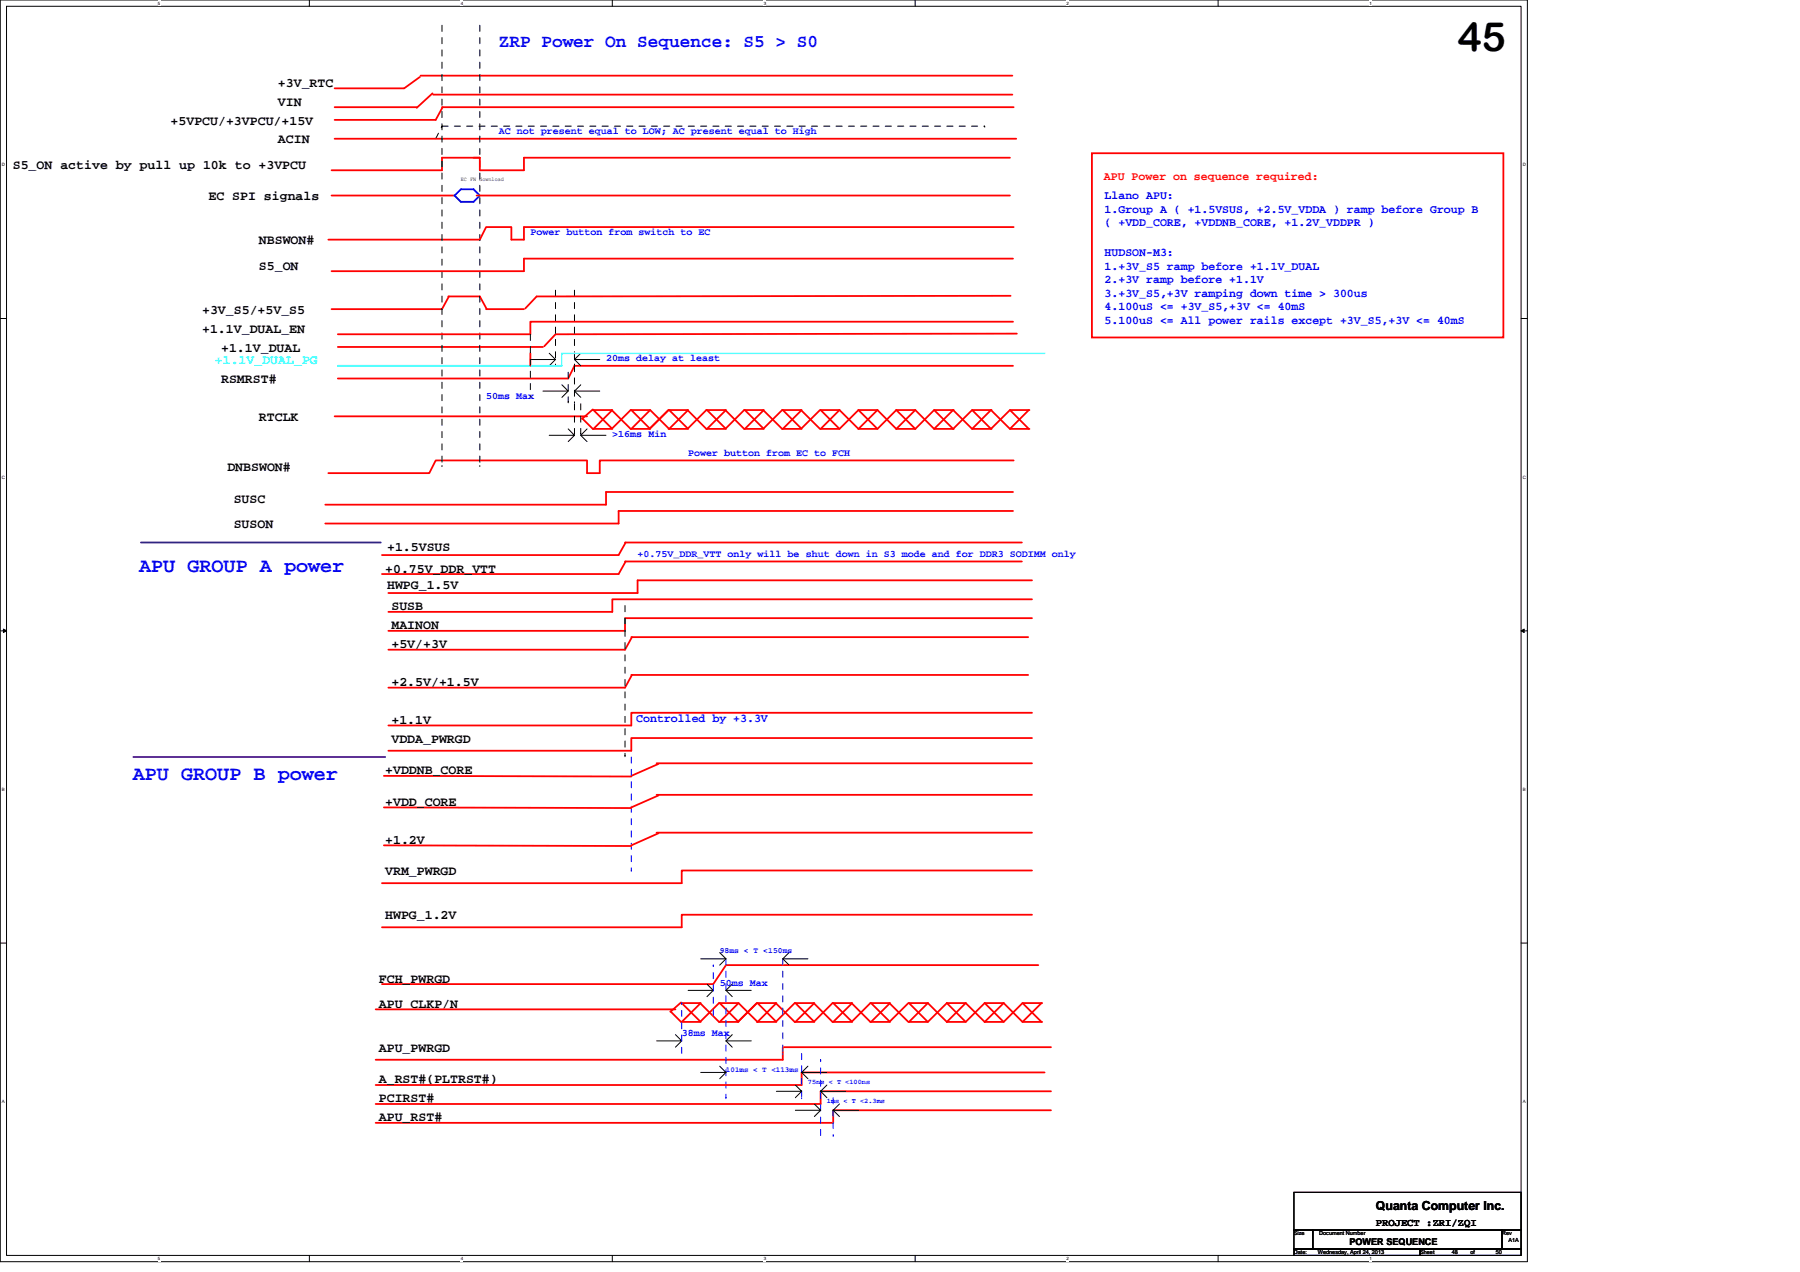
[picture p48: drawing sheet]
<svg xmlns="http://www.w3.org/2000/svg" width="297mm" height="210mm" viewBox="0 0 297 210" stroke-linecap="round" stroke-linejoin="round" font-family="sans-serif">
<defs><g id="words">
<text font-size="6.6" x="240.6" y="8.4">45</text>
<g font-size="3.3" fill="#00f">
<text x="22.9" y="94.4">APU GROUP A power</text>
<text x="21.9" y="128.8">APU GROUP B power</text>
</g>
<text font-size="3" fill="#00f" x="82.3" y="7.7">ZRP Power On Sequence: S5 &gt; S0</text>
<g font-size="2.2">
<text x="45.9" y="14.3">+3V_RTC</text>
<text x="45.9" y="17.4">VIN</text>
<text x="28.1" y="20.6">+5VPCU/+3VPCU/+15V</text>
<text x="45.9" y="23.7">ACIN</text>
<text x="2.1" y="27.9">S5_ON active by pull up 10k to +3VPCU</text>
<text x="34.4" y="33.1">EC SPI signals</text>
<text x="42.7" y="40.3">NBSWON#</text>
<text x="42.7" y="44.5">S5_ON</text>
<text x="33.4" y="51.8">+3V_S5/+5V_S5</text>
<text x="33.4" y="54.9">+1.1V_DUAL_EN</text>
<text x="36.5" y="58.1">+1.1V_DUAL</text>
<text x="36.5" y="63.3">RSMRST#</text>
<text x="42.7" y="69.5">RTCLK</text>
<text x="37.5" y="77.8">DNBSWON#</text>
<text x="38.6" y="83">SUSC</text>
<text x="38.6" y="87.2">SUSON</text>
<text x="63.6" y="94.5">+0.75V_DDR_VTT</text>
<text x="63.9" y="91">+1.5VSUS</text>
<text x="63.9" y="97.2">HWPG_1.5V</text>
<text x="64.6" y="100.8">SUSB</text>
<text x="64.6" y="103.9">MAINON</text>
<text x="64.6" y="107">+5V/+3V</text>
<text x="64.6" y="113.2">+2.5V/+1.5V</text>
<text x="64.6" y="119.5">+1.1V</text>
<text x="64.6" y="122.6">VDDA_PWRGD</text>
<text x="63.6" y="127.8">+VDDNB_CORE</text>
<text x="63.6" y="133">+VDD_CORE</text>
<text x="63.6" y="139.3">+1.2V</text>
<text x="63.6" y="144.5">VRM_PWRGD</text>
<text x="63.6" y="151.8">HWPG_1.2V</text>
<text x="62.5" y="162.2">FCH_PWRGD</text>
<text x="62.5" y="166.3">APU_CLKP/N</text>
<text x="62.5" y="173.7">APU_PWRGD</text>
<text x="62.5" y="178.9">A_RST#(PLTRST#)</text>
<text x="62.5" y="185.1">APU_RST#</text>
<text x="62.5" y="182">PCIRST#</text>
</g>
<text font-size="2.2" fill="#0ff" x="35.5" y="60.1">+1.1V_DUAL_PG</text>
<text font-size="2.1" x="227.1" y="199.8">Quanta Computer Inc.</text>
<text font-size="2" fill="#f00" x="182.2" y="29.8">APU Power on sequence required:</text>
<g font-size="2" fill="#00f">
<text x="182.3" y="32.9">Llano APU:</text>
<text x="182.3" y="35.1">1.Group A ( +1.5VSUS, +2.5V_VDDA ) ramp before Group B</text>
<text x="182.3" y="37.4">( +VDD_CORE, +VDDNB_CORE, +1.2V_VDDPR )</text>
<text x="182.3" y="42.3">HUDSON-M3:</text>
<text x="182.3" y="44.5">1.+3V_S5 ramp before +1.1V_DUAL</text>
<text x="182.3" y="46.8">2.+3V ramp before +1.1V</text>
<text x="182.3" y="49">3.+3V_S5,+3V ramping down time &gt; 300us</text>
<text x="182.3" y="51.2">4.100uS &lt;= +3V_S5,+3V &lt;= 40mS</text>
<text x="182.3" y="53.5">5.100uS &lt;= All power rails except +3V_S5,+3V &lt;= 40mS</text>
<text x="105" y="119.1">Controlled by +3.3V</text>
</g>
<text font-size="1.8" x="227.1" y="202.4">PROJECT :ZRI/ZQI</text>
<g font-size="1.7" fill="#00f">
<text x="82.3" y="22.2">AC not present equal to LOW; AC present equal to High</text>
<text x="87.5" y="38.8">Power button from switch to EC</text>
<text x="100" y="59.7">20ms delay at least</text>
<text x="80.2" y="65.9">50ms Max</text>
<text x="101" y="72.2">&gt;16ms Min</text>
<text x="113.6" y="75.3">Power button from EC to FCH</text>
<text x="105.2" y="91.9">+0.75V_DDR_VTT only will be shut down in S3 mode and for DDR3 SODIMM only</text>
<text x="118.8" y="162.8">50ms Max</text>
<text x="112.5" y="171.1">38ms Max</text>
</g>
<text font-size="1.5" x="222.7" y="205.4">POWER SEQUENCE</text>
<text font-size="1.3" fill="#00f" x="118.8" y="157.3">98ms &lt; T &lt;150ms</text>
<text font-size="1.2" fill="#00f" x="119.8" y="177">101ms &lt; T &lt;113ms</text>
<g font-size="1.1" fill="#00f">
<text x="133.3" y="179">75ns &lt; T &lt;100ns</text>
<text x="136.5" y="182.1">1ms &lt; T &lt;2.3ms</text>
</g>
<g font-size=".9">
<text x="76" y="29.9">EC FW download</text>
<text x="213.5" y="203.9">Size</text>
<text x="217.7" y="203.9">Document Number</text>
<text x="247.9" y="203.9">Rev</text>
<text x="213.5" y="207">Date:</text>
<text x="217.5" y="207">Wednesday, April 24, 2013</text>
<text x="234.4" y="207">Sheet</text>
<text x="239.6" y="207">48</text>
<text x="242.7" y="207">of</text>
<text x="246.8" y="207">50</text>
<text x="248.9" y="205">A1A</text>
</g>
<g font-size=".7">
<text x="26.1" y=".8">5</text>
<text x="76" y=".8">4</text>
<text x="126" y=".8">3</text>
<text x="176" y=".8">2</text>
<text x="226" y=".8">1</text>
<text x=".3" y="27.5">D</text>
<text x="251.3" y="27.5">D</text>
<text x=".3" y="79">C</text>
<text x="251.3" y="79">C</text>
<text x=".3" y="130.6">B</text>
<text x="251.3" y="130.6">B</text>
<text x=".3" y="182.1">A</text>
<text x="251.3" y="182.1">A</text>
<text x="26.1" y="208">5</text>
<text x="76" y="208">4</text>
<text x="126" y="208">3</text>
<text x="176" y="208">2</text>
<text x="226" y="208">1</text>
</g>
</g></defs>
<path d="M0 0h252v208.3h-252zM1.1 1h249.9v206.2h-249.9z" fill="none" stroke="#000" stroke-width=".17"/>
<g fill="#fff">
<path d="M26.1 .1h.4v.9h-.4z"/>
<path d="M26.1 207.4h.4v.8h-.4z"/>
</g>
<path d="M51.1 0v1M51.1 207.2v1.1" fill="none" stroke="#000" stroke-width=".17"/>
<g fill="#fff">
<path d="M76 .1h.4v.9h-.4z"/>
<path d="M76 207.4h.4v.8h-.4z"/>
</g>
<path d="M101 0v1M101 207.2v1.1" fill="none" stroke="#000" stroke-width=".17"/>
<g fill="#fff">
<path d="M126 .1h.4v.9h-.4z"/>
<path d="M126 207.4h.4v.8h-.4z"/>
</g>
<path d="M151 0v1M151 207.2v1.1" fill="none" stroke="#000" stroke-width=".17"/>
<g fill="#fff">
<path d="M176 .1h.4v.9h-.4z"/>
<path d="M176 207.4h.4v.8h-.4z"/>
</g>
<path d="M201 0v1M201 207.2v1.1" fill="none" stroke="#000" stroke-width=".17"/>
<g fill="#fff">
<path d="M226 .1h.4v.9h-.4z"/>
<path d="M226 207.4h.4v.8h-.4z"/>
<path d="M.3 26.8h.5v.8h-.5z"/>
<path d="M251.3 26.8h.5v.8h-.5z"/>
<path d="M.3 78.3h.5v.9h-.5z"/>
<path d="M251.3 78.3h.5v.9h-.5z"/>
</g>
<path d="M0 52.6h1.1M251 52.6h1" fill="none" stroke="#000" stroke-width=".17"/>
<g fill="#fff">
<path d="M.3 129.9h.5v.8h-.5z"/>
<path d="M251.3 129.9h.5v.8h-.5z"/>
</g>
<path d="M0 104.1h1.1M251 104.1h1" fill="none" stroke="#000" stroke-width=".17"/>
<path d="M.6 103.8l.5 .3-.5 .3zM251 104.1l.5-.3v.6z" fill="#000" stroke="#000" stroke-width=".17"/>
<g fill="#fff">
<path d="M.3 181.4h.5v.9h-.5z"/>
<path d="M251.3 181.4h.5v.9h-.5z"/>
</g>
<g fill="none" stroke="#000" stroke-width=".17">
<path d="M87.5 59.4h4.2M90.6 58.3l1.1 1.1M91.7 59.4l-1.1 1M94.8 59.4h4.2M94.8 59.4l1 1M95.8 58.3l-1 1.1M92.7 63.5l1.1 1.1h-4.2M93.8 64.6l-1.1 1M93.8 70.8l1 1.1h-4.2M94.8 64.6h4.2M94.8 64.6l1 1M94.8 71.9l-1 1"/>
<path d="M95.8 63.5l-1 1.1M95.8 71.9h4.2M95.8 71.9l1.1 1M96.9 70.8l-1.1 1.1M0 155.7h1.1M118.8 157.2l1 1.1h-4.2M119.8 158.3l-1 1M129.2 158.3h4.1M129.2 158.3l1 1M130.2 157.2l-1 1.1M251 155.7h1M111.5 170.8l1 1h-4.2"/>
<path d="M112.5 171.8l-1 1.1M116.7 162.5l1 1h-4.1M117.7 163.5l-1 1M118.8 176l1 1h-4.2M119.8 163.5h4.2M119.8 163.5l1 1M119.8 177l-1 1.1M119.8 171.8h4.2M119.8 171.8l1 1.1M120.8 162.5l-1 1M120.8 170.8l-1 1M131.3 179.1l1 1h-4.2"/>
<path d="M132.3 177h4.2M132.3 177l1 1.1M133.3 176l-1 1M136.5 179.1l-1.1 1M132.3 180.1l-1 1.1M134.4 182.2l1 1.1h-4.1M135.4 180.1h4.2M135.4 180.1l1.1 1.1M135.4 183.3l-1 1M137.5 183.3h4.2M137.5 183.3l1 1M138.5 182.2l-1 1.1"/>
<path d="M213.5 196.8h37.5v6.3h-37.5zM213.5 206.2h20.9v1h-20.9zM213.5 203.1h3.1v3.1h-3.1zM216.6 203.1h31.3v3.1h-31.3zM234.4 206.2h16.6v1h-16.6zM247.9 203.1h3.1v3.1h-3.1z"/>
</g>
<g fill="none" stroke="#f00" stroke-width=".3">
<path d="M55.2 17.7h13.6M69.3 12.7l-2.6 1.9h-11.5M69.4 12.5h97.7M71.4 15.4l-2.6 2.4M71.5 15.6h95.6M72.9 17.7h94.4M73 17.7l-1.1 2.1h-16.7M54.7 32.3h20.3M55.2 22.9h112.5M78.1 26h1.1M78.7 32.3h88M79.2 26h-6.3v2.1h-18.2"/>
<path d="M79.2 26v2.1h7.3v-2.1h80.2M84.3 37.5h-4.1l-1 2.1h-25M84.4 37.5v2.1h2.1v-2.1h80.8M180.2 25.3h67.9v30.4h-67.9zM55.7 57.3h33.9M74 48.9h5.2l1.1 2.1M74.1 48.9l-1.2 2.1h-18.2M80.2 51h6.3M87.5 58.3v2.1M166.8 48.8l-78.2 .1-1.9 2M167.2 42.7h-80.7v2.1h-31.8M167.2 53.1h-79.7v2.1h-31.8"/>
<path d="M167.8 55.1l-76.1 .1-1.9 2M55.2 68.7h41.7M96.8 76h-24.9l-1.1 2.1h-16.6M96.9 76v2.1h2.1v-2.1h68.3M97.8 67.6l-1.7 1.6M97.8 67.7h3.1l3.2 3.1h3.1l3.1-3.1M97.9 67.7l3.1 3.1M101 67.7l-3.1 3.1M104.2 67.7l3.1 3.1M107.2 67.7h-3.1l-3.2 3.1h-3.1l-1.7-1.8M110.4 67.7l3.2 3.1M113.6 67.7l-3.2 3.1-3.1-3.1-3.1 3.1"/>
<path d="M116.7 67.7l3.1 3.1M119.8 67.7l-3.1 3.1M122.9 67.7l3.1 3.1M126 67.7l-3.1 3.1M129.2 67.7l3.1 3.1M132.3 67.7l-3.1 3.1M135.3 67.7l-3.1 3.1h-3.1l-3.2-3.1h-3.1l-3.1 3.1h-3.1l-3.1-3.1h-3.2l-3.1 3.1M135.3 70.8l-3.1-3.1h-3.1l-3.2 3.1h-3.1l-3.1-3.1h-3.1l-3.1 3.1h-3.2M138.5 67.7h-3.1l3.1 3.1M138.5 67.7l3.2 3.1M138.5 67.7l-3.1 3.1h3.1l3.2-3.1M141.7 67.7h3.1"/>
<path d="M141.7 67.7l3.1 3.1M144.8 67.7l3.1 3.1M144.8 67.7l-3.1 3.1M147.9 67.7l-3.1 3.1h-3.1M147.9 67.7h3.1M147.9 70.8h3.1M147.9 67.7l3.1 3.1M151 67.7l3.2 3.1 3.1-3.1 3.1 3.1 3.1-3.1 3.2 3.1 3.1-3.1M151 67.7l-3.1 3.1M154.3 70.8h3.1M154.3 67.7h3.1M160.5 67.7h3.1"/>
<path d="M160.5 70.8h3.1M166.8 67.7h3.1M166.8 70.8h3.1M167.2 60.4h-72.4l-1 2.1h-38.1M169.8 70.8l-3.1-3.1-3.2 3.1-3.1-3.1-3.1 3.1-3.1-3.1-3.2 3.1M103.1 89.6h65.5M103.1 92.7h65.5M103.2 89.6l-1.1 2h-39.1M103.2 92.7l-1.1 2.1h-39.1M167.2 81.2h-67.2v2.1h-46.3M167.2 84.3h-65.1v2.1h-48.4M170.3 95.8h-65.1v2.1h-41.1"/>
<path d="M170.3 98.9h-69.3v2.1h-36.9M104.2 105.2h65.5M104.2 111.4h65.5M104.3 105.2l-1.2 2.1h-39M104.3 111.4l-1.2 2.1h-39M170.3 102h-67.2v2.1h-39M170.3 117.7h-66.1v2.1h-40.1M63.3 128.1l40.9 .1M63.3 133.3l40.9 .1M63.3 139.6l40.9 .1M108.3 126h62M108.3 131.2h62"/>
<path d="M108.3 137.5h62M108.6 126.1l-4.4 2M108.6 131.3l-4.4 2M108.6 137.6l-4.4 2M170.3 121.8h-66.1v2.1h-40.1M170.3 143.7h-57.8v2.1h-49.5M170.3 151h-57.8v2.1h-49.5M171.3 159.3h-51.5l-2.1 3.2h-54.7M62 166.6h49.5M112.4 165.5l-1.8 1.5M112.4 165.6h3.1l3.2 3.1h3.1l3.1-3.1M112.5 165.6l3.1 3.1"/>
<path d="M115.6 165.6l-3.1 3.1M118.8 165.6l3.1 3.1M121.8 165.6h-3.1l-3.2 3.1h-3.1l-1.8-1.8M125 165.6l3.1 3.1M128.1 165.6l-3.1 3.1-3.1-3.1-3.1 3.1M131.3 165.6l3.1 3.1M134.4 165.6l-3.1 3.1M137.5 165.6l3.1 3.1M140.6 165.6l-3.1 3.1M143.7 165.6l3.2 3.1M146.9 165.6l-3.2 3.1M149.9 165.6l-3.1 3.1h-3.2l-3.1-3.1h-3.1l-3.1 3.1h-3.2l-3.1-3.1h-3.1l-3.1 3.1"/>
<path d="M149.9 168.7l-3.1-3.1h-3.2l-3.1 3.1h-3.1l-3.1-3.1h-3.2l-3.1 3.1h-3.1M153.1 165.6h-3.1l3.1 3.1M153.1 165.6l3.1 3.1M153.1 165.6l-3.1 3.1h3.1l3.1-3.1M156.2 165.6h3.2M156.2 165.6l3.2 3.1M159.4 165.6l3.1 3.1M159.4 165.6l-3.2 3.1M162.5 165.6l-3.1 3.1h-3.2M162.5 165.6h3.1M162.5 165.6l3.1 3.1M165.6 165.6l3.1 3.1 3.2-3.1"/>
<path d="M165.6 165.6l-3.1 3.1M168.8 165.6h3.2M168.8 168.7h3.2M171.9 168.7l-3.2-3.1-3.1 3.1h-3.1M172.4 177h-40.1v2.1h-70.3M173.4 172.9h-44.2v2h-67.2M173.4 183.3h-35.9v2.1h-75.5M173.4 180.1h-38v2.1h-73.4"/>
</g>
<g fill="none" stroke="#000" stroke-width=".17" stroke-dasharray="1 1 1 1 1 1 1 1">
<path d="M72.9 4.2v72.7M79.2 4.2v72.7M71.9 22.9l1-2.1M72.9 20.8h.1M72.9 20.8h89.6M162.5 20.8h.1M87.5 55.2v10.1M91.7 47.9v12.2M94.8 58.3v8M94.8 47.9v12.2M72.9 76.9h.1M79.2 76.9h.1"/>
<path d="M87.5 65.3h.1M91.7 60.1h.1M93.8 61.4v4.9M93.8 66.3h.1M94.8 66.3h.1M94.8 66.7v4.8M94.8 71.5h.1M94.8 60.1h.1M95.8 66.7v4.8M95.8 71.5h.1M103.1 100v24.8M103.1 124.8h.1"/>
</g>
<g fill="none" stroke="#00f" stroke-width=".17" stroke-dasharray="1 1 1 1 1 1 1 1">
<path d="M104.2 125v18.7M104.2 143.7h.1M117.7 159.3h.1M119.8 158.3v22.9M129.2 158.3v15.6M112.5 173.9v-8.3M112.5 165.6h.1M117.7 167.7v-8.4M129.2 173.9h.1M132.3 173.9v7.3M135.4 174.9h.1M119.8 181.2h.1"/>
<path d="M132.3 181.2h.1M135.4 187.5v-12.6M137.5 181.2v6.3M137.5 187.5h.1"/>
</g>
<path d="M23.3 89.6h39.5M22 125h41.6" fill="none" stroke="#400080" stroke-width=".3"/>
<path d="M75 32.3l1-1.1h2.1l1.1 1.1-1.1 1h-2.1z" fill="none" stroke="#00f" stroke-width=".3"/>
<path d="M55.7 60.4h37" fill="none" stroke="#0ff" stroke-width=".3"/>
<path d="M172.4 58.3h-79.7v2.1" fill="none" stroke="#80ffff" stroke-width=".3"/>
<use href="#words"/>
</svg>
